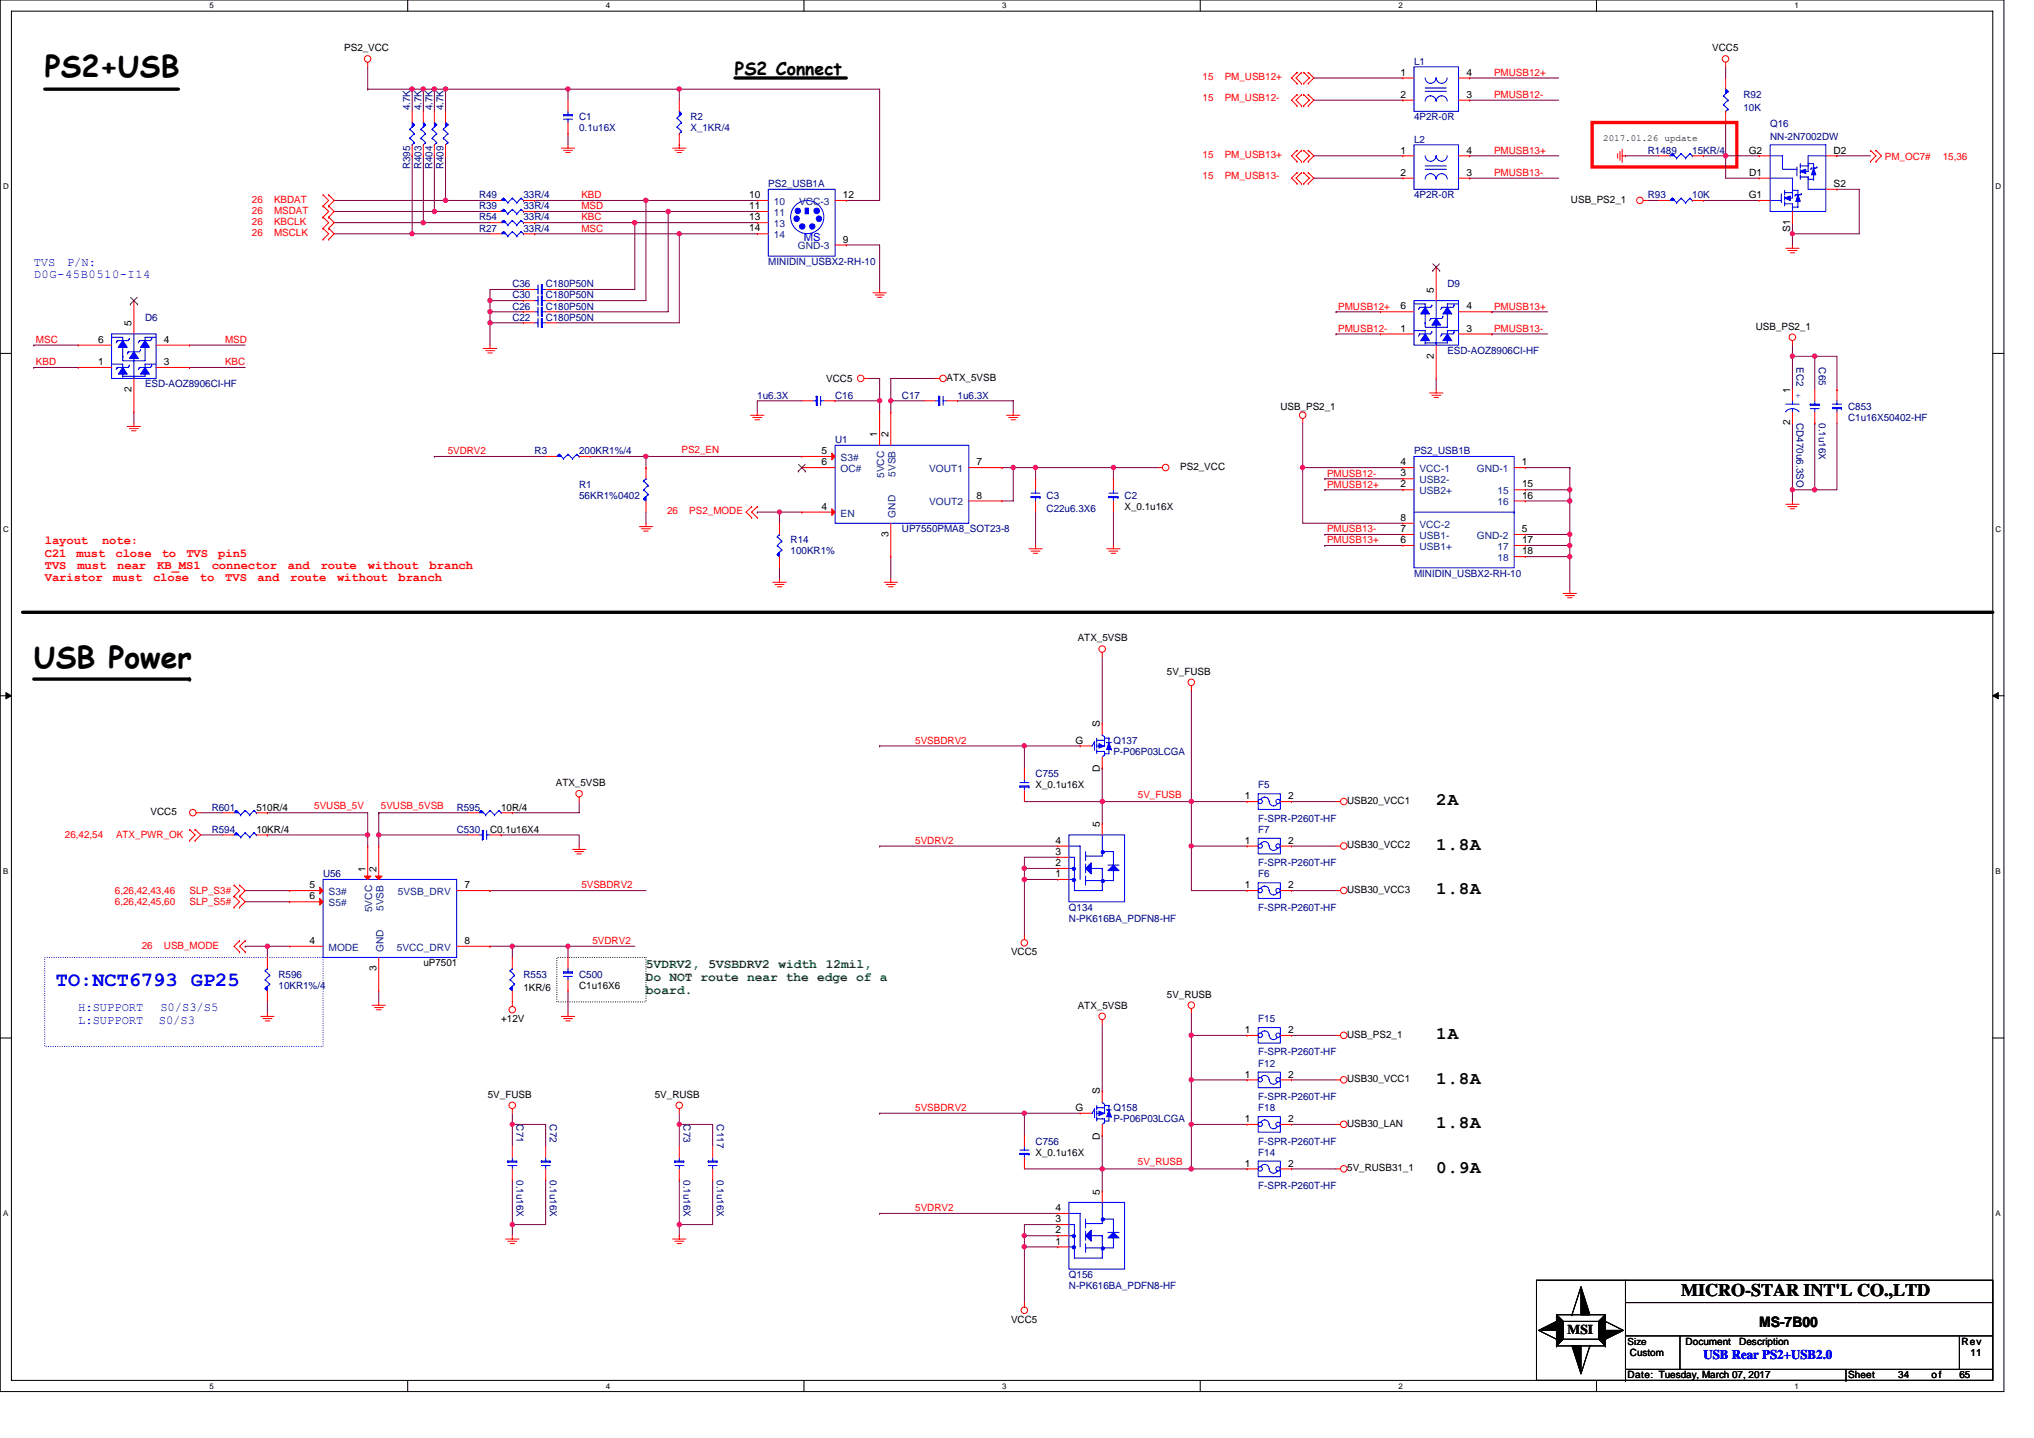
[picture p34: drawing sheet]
<svg xmlns="http://www.w3.org/2000/svg" width="297mm" height="210mm" viewBox="0 0 297 210" stroke-linecap="round" stroke-linejoin="round" font-family="sans-serif">
<defs><g id="words">
<text font-size="4.4" x="4.9" y="97.5">USB Power</text>
<text font-size="4.3" x="6.5" y="11.3">PS2+USB</text>
<text font-size="3" fill="#00f" x="8.2" y="143.9">TO:NCT6793 GP25</text>
<g font-size="2.6">
<text x="107.3" y="11">PS2 Connect</text>
<text x="209.7" y="117.6">2A</text>
<text x="209.7" y="124.1">1.8A</text>
<text x="209.7" y="130.6">1.8A</text>
<text x="209.7" y="151.7">1A</text>
<text x="209.7" y="158.2">1.8A</text>
<text x="209.7" y="164.7">1.8A</text>
<text x="209.7" y="171.2">0.9A</text>
<text x="245.5" y="189.3">MICRO-STAR INT'L CO.,LTD</text>
</g>
<text font-size="2.1" x="256.9" y="193.8">MS-7B00</text>
<text font-size="2" x="228.9" y="194.8">MSI</text>
<g font-size="1.9" fill="#008000">
<text x="94.3" y="141.4">5VDRV2, 5VSBDRV2 width 12mil,</text>
<text x="94.3" y="143.3">Do NOT route near the edge of a</text>
<text x="94.3" y="145.2">board.</text>
</g>
<text font-size="1.9" fill="#00f" x="248.8" y="198.5">USB Rear PS2+USB2.0</text>
<g font-size="1.8" fill="#00f">
<text x="4.9" y="38.8">TVS</text>
<text x="4.9" y="40.6">D0G-45B0510-I14</text>
<text x="9.8" y="38.8">P/N:</text>
<text x="11.4" y="147.7">H:SUPPORT</text>
<text x="11.4" y="149.5">L:SUPPORT</text>
<text x="23.2" y="149.5">S0/S3</text>
<text x="23.4" y="147.7">S0/S3/S5</text>
</g>
<g font-size="1.8" fill="#f00">
<text x="6.5" y="79.5">layout</text>
<text x="6.5" y="81.3">C21</text>
<text x="6.5" y="83.1">TVS</text>
<text x="11.2" y="81.3">must</text>
<text x="11.3" y="83.1">must</text>
<text x="14.9" y="79.5">note:</text>
<text x="16.9" y="81.3">close</text>
<text x="17.1" y="83.1">near</text>
<text x="23" y="83.1">KB_MS1</text>
<text x="23.6" y="81.3">to</text>
<text x="27.2" y="81.3">TVS</text>
<text x="30.9" y="83.1">connector</text>
<text x="31.9" y="81.3">pin5</text>
<text x="42" y="83.1">and</text>
<text x="46.8" y="83.1">route</text>
<text x="53.7" y="83.1">without</text>
<text x="62.7" y="83.1">branch</text>
<text x="6.5" y="84.8">Varistor</text>
<text x="16.5" y="84.8">must</text>
<text x="22.3" y="84.8">close</text>
<text x="29.2" y="84.8">to</text>
<text x="32.9" y="84.8">TVS</text>
<text x="37.6" y="84.8">and</text>
<text x="42.4" y="84.8">route</text>
<text x="49.2" y="84.8">without</text>
<text x="58.2" y="84.8">branch</text>
</g>
<text font-size="1.6" fill="#00f" x="117.4" y="35.1">MS</text>
<g font-size="1.5">
<text x="50.3" y="7.5">PS2_VCC</text>
<text x="204.5" y="11">1</text>
<text x="214.1" y="11">4</text>
<text x="250.1" y="7.5">VCC5</text>
<text x="204.5" y="14.3">2</text>
<text x="214.1" y="14.3">3</text>
<text x="204.5" y="22.4">1</text>
<text x="214.1" y="22.4">4</text>
<text x="255.4" y="22.4">G2</text>
<text x="267.8" y="22.4">D2</text>
<text x="109.4" y="28.9">10</text>
<text x="123.1" y="28.9">12</text>
<text x="204.5" y="25.7">2</text>
<text x="214.1" y="25.7">3</text>
<text x="229.4" y="29.6">USB_PS2_1</text>
<text x="255.4" y="28.9">G1</text>
<text x="255.5" y="25.7">D1</text>
<text x="267.8" y="27.3">S2</text>
<text x="109.4" y="30.5">11</text>
<text x="109.4" y="32.2">13</text>
<text x="109.4" y="33.8">14</text>
<text x="123.1" y="35.4">9</text>
<text x="261.4" y="33.8" transform="rotate(-90 261.4 33.8)">S1</text>
<text x="19.2" y="47.6" transform="rotate(-90 19.2 47.6)">5</text>
<text x="204.5" y="45.2">6</text>
<text x="209.4" y="42.8" transform="rotate(-90 209.4 42.8)">5</text>
<text x="214.1" y="45.2">4</text>
<text x="14.3" y="50.1">6</text>
<text x="14.3" y="53.3">1</text>
<text x="23.9" y="53.3">3</text>
<text x="23.9" y="50.1">4</text>
<text x="204.5" y="48.4">1</text>
<text x="209.4" y="52.4" transform="rotate(-90 209.4 52.4)">2</text>
<text x="214.1" y="48.4">3</text>
<text x="256.4" y="48.1">USB_PS2_1</text>
<text x="19.2" y="57.2" transform="rotate(-90 19.2 57.2)">2</text>
<text x="120.7" y="55.8">VCC5</text>
<text x="138.2" y="55.6">ATX_5VSB</text>
<text x="187" y="59.8">USB_PS2_1</text>
<text x="261.4" y="57.4" transform="rotate(-90 261.4 57.4)">1</text>
<text x="128.1" y="63.9" transform="rotate(-90 128.1 63.9)">1</text>
<text x="129.7" y="63.9" transform="rotate(-90 129.7 63.9)">2</text>
<text x="261.4" y="62.1" transform="rotate(-90 261.4 62.1)">2</text>
<text x="120" y="67.9">6</text>
<text x="120" y="66.3">5</text>
<text x="142.6" y="67.9">7</text>
<text x="172.4" y="68.6">PS2_VCC</text>
<text x="204.5" y="67.9">4</text>
<text x="204.5" y="69.6">3</text>
<text x="204.5" y="71.2">2</text>
<text x="222.3" y="67.9">1</text>
<text x="222.3" y="71.2">15</text>
<text x="120" y="74.4">4</text>
<text x="142.6" y="72.8">8</text>
<text x="164.2" y="74.5">X_0.1u16X</text>
<text x="204.5" y="77.7">7</text>
<text x="204.5" y="76.1">8</text>
<text x="222.3" y="77.7">5</text>
<text x="222.3" y="72.8">16</text>
<text x="129.7" y="78.4" transform="rotate(-90 129.7 78.4)">3</text>
<text x="204.5" y="79.3">6</text>
<text x="222.3" y="79.3">17</text>
<text x="222.3" y="80.9">18</text>
<text x="157.4" y="93.6">ATX_5VSB</text>
<text x="170.4" y="98.5">5V_FUSB</text>
<text x="160.6" y="106.2" transform="rotate(-90 160.6 106.2)">S</text>
<text x="157.1" y="108.6">G</text>
<text x="160.6" y="112.8" transform="rotate(-90 160.6 112.8)">D</text>
<text x="22" y="119">VCC5</text>
<text x="37.4" y="118.4">510R/4</text>
<text x="73.2" y="118.4">10R/4</text>
<text x="81.2" y="114.8">ATX_5VSB</text>
<text x="151.2" y="115.1">X_0.1u16X</text>
<text x="181.8" y="116.7">1</text>
<text x="188.1" y="116.7">2</text>
<text x="196.7" y="117.4">USB20_VCC1</text>
<text x="37.4" y="121.6">10KR/4</text>
<text x="71.6" y="121.6">C0.1u16X4</text>
<text x="154.1" y="124.8">3</text>
<text x="154.1" y="123.2">4</text>
<text x="160.6" y="120.8" transform="rotate(-90 160.6 120.8)">5</text>
<text x="181.8" y="123.2">1</text>
<text x="188.1" y="123.2">2</text>
<text x="196.7" y="123.9">USB30_VCC2</text>
<text x="45.2" y="131.3">6</text>
<text x="45.2" y="129.7">5</text>
<text x="53.4" y="127.3" transform="rotate(-90 53.4 127.3)">1</text>
<text x="55" y="127.3" transform="rotate(-90 55 127.3)">2</text>
<text x="67.8" y="129.7">7</text>
<text x="154.1" y="126.5">2</text>
<text x="154.1" y="128.1">1</text>
<text x="181.8" y="129.7">1</text>
<text x="188.1" y="129.7">2</text>
<text x="196.7" y="130.4">USB30_VCC3</text>
<text x="45.2" y="137.8">4</text>
<text x="67.8" y="137.8">8</text>
<text x="55" y="141.8" transform="rotate(-90 55 141.8)">3</text>
<text x="61.8" y="141.1">uP7501</text>
<text x="147.7" y="139.5">VCC5</text>
<text x="73.2" y="149.2">+12V</text>
<text x="76.5" y="144.7">1KR/6</text>
<text x="84.6" y="144.4">C1u16X6</text>
<text x="157.4" y="147.3">ATX_5VSB</text>
<text x="170.4" y="145.7">5V_RUSB</text>
<text x="181.8" y="150.9">1</text>
<text x="188.1" y="150.9">2</text>
<text x="196.7" y="151.5">USB_PS2_1</text>
<text x="71.2" y="160.3">5V_FUSB</text>
<text x="95.6" y="160.3">5V_RUSB</text>
<text x="160.6" y="159.8" transform="rotate(-90 160.6 159.8)">S</text>
<text x="181.8" y="157.4">1</text>
<text x="188.1" y="157.4">2</text>
<text x="196.7" y="158">USB30_VCC1</text>
<text x="157.1" y="162.2">G</text>
<text x="160.6" y="166.4" transform="rotate(-90 160.6 166.4)">D</text>
<text x="181.8" y="163.9">1</text>
<text x="188.1" y="163.9">2</text>
<text x="196.7" y="164.5">USB30_LAN</text>
<text x="151.2" y="168.8">X_0.1u16X</text>
<text x="181.8" y="170.3">1</text>
<text x="188.1" y="170.3">2</text>
<text x="196.7" y="171">5V_RUSB31_1</text>
<text x="154.1" y="178.5">3</text>
<text x="154.1" y="176.8">4</text>
<text x="160.6" y="174.4" transform="rotate(-90 160.6 174.4)">5</text>
<text x="154.1" y="180.1">2</text>
<text x="154.1" y="181.7">1</text>
<text x="147.7" y="193.1">VCC5</text>
<text x="246.2" y="196.4">Document</text>
<text x="254" y="196.4">Description</text>
<text x="286.5" y="196.4">Rev</text>
<text x="237.7" y="201.3">Date: Tuesday, March 07, 2017</text>
<text x="238" y="198">Custom</text>
<text x="269.9" y="201.3">Sheet</text>
<text x="277.2" y="201.3">34</text>
<text x="282.1" y="201.3">of</text>
<text x="286.1" y="201.3">65</text>
<text x="287.8" y="198">11</text>
</g>
<g font-size="1.5" fill="#f00">
<text x="175.6" y="11.7">15</text>
<text x="178.9" y="11.7">PM_USB12+</text>
<text x="218.2" y="11.1">PMUSB12+</text>
<text x="175.6" y="14.8">15</text>
<text x="178.9" y="14.8">PM_USB12-</text>
<text x="218.2" y="14.3">PMUSB12-</text>
<text x="175.6" y="23.1">15</text>
<text x="178.9" y="23.1">PM_USB13+</text>
<text x="218.2" y="22.4">PMUSB13+</text>
<text x="275.2" y="23.4">PM_OC7#</text>
<text x="283.7" y="23.4">15,36</text>
<text x="36.8" y="29.6">26</text>
<text x="40" y="29.6">KBDAT</text>
<text x="84.9" y="29">KBD</text>
<text x="175.6" y="26.2">15</text>
<text x="178.9" y="26.2">PM_USB13-</text>
<text x="218.2" y="25.7">PMUSB13-</text>
<text x="36.8" y="31.2">26</text>
<text x="36.8" y="34.5">26</text>
<text x="36.8" y="32.9">26</text>
<text x="40" y="31.2">MSDAT</text>
<text x="40" y="34.5">MSCLK</text>
<text x="40" y="32.9">KBCLK</text>
<text x="84.9" y="30.6">MSD</text>
<text x="84.9" y="32.2">KBC</text>
<text x="84.9" y="33.8">MSC</text>
<text x="195.4" y="45.2">PMUSB12+</text>
<text x="218.2" y="45.2">PMUSB13+</text>
<text x="5.2" y="50.1">MSC</text>
<text x="5.2" y="53.3">KBD</text>
<text x="32.9" y="50.1">MSD</text>
<text x="32.9" y="53.3">KBC</text>
<text x="195.4" y="48.5">PMUSB12-</text>
<text x="218.2" y="48.5">PMUSB13-</text>
<text x="65.4" y="66.3">5VDRV2</text>
<text x="99.5" y="66.1">PS2_EN</text>
<text x="193.8" y="71.2">PMUSB12+</text>
<text x="193.8" y="69.6">PMUSB12-</text>
<text x="97.4" y="75.1">26</text>
<text x="100.7" y="75.1">PS2_MODE</text>
<text x="193.8" y="77.7">PMUSB13-</text>
<text x="193.8" y="79.3">PMUSB13+</text>
<text x="133.7" y="108.6">5VSBDRV2</text>
<text x="45.9" y="118.2">5VUSB_5V</text>
<text x="55.6" y="118.2">5VUSB_5VSB</text>
<text x="166.2" y="116.5">5V_FUSB</text>
<text x="9.5" y="122.4">26,42,54</text>
<text x="17" y="122.4">ATX_PWR_OK</text>
<text x="133.7" y="123.2">5VDRV2</text>
<text x="16.8" y="130.6">6,26,42,43,46</text>
<text x="27.7" y="130.6">SLP_S3#</text>
<text x="84.9" y="129.7">5VSBDRV2</text>
<text x="16.8" y="132.2">6,26,42,45,60</text>
<text x="27.7" y="132.2">SLP_S5#</text>
<text x="86.5" y="137.9">5VDRV2</text>
<text x="20.7" y="138.5">26</text>
<text x="23.9" y="138.5">USB_MODE</text>
<text x="133.7" y="162.2">5VSBDRV2</text>
<text x="166.2" y="170.2">5V_RUSB</text>
<text x="133.7" y="176.9">5VDRV2</text>
</g>
<g font-size="1.5" fill="#000080">
<text x="206.5" y="9.4">L1</text>
<text x="59.9" y="16.1" transform="rotate(-90 59.9 16.1)">4.7K</text>
<text x="61.5" y="16.1" transform="rotate(-90 61.5 16.1)">4.7K</text>
<text x="63.2" y="16.1" transform="rotate(-90 63.2 16.1)">4.7K</text>
<text x="64.8" y="16.1" transform="rotate(-90 64.8 16.1)">4.7K</text>
<text x="84.6" y="17.6">C1</text>
<text x="100.8" y="17.6">R2</text>
<text x="206.5" y="17.6">4P2R-0R</text>
<text x="254.6" y="14.3">R92</text>
<text x="254.6" y="16.3">10K</text>
<text x="84.6" y="19.2">0.1u16X</text>
<text x="100.8" y="19.2">X_1KR/4</text>
<text x="206.5" y="20.8">L2</text>
<text x="240.6" y="22.5">R1489</text>
<text x="247.1" y="22.5">15KR/4</text>
<text x="258.5" y="18.5">Q16</text>
<text x="258.5" y="20.5">NN-2N7002DW</text>
<text x="59.9" y="24.7" transform="rotate(-90 59.9 24.7)">R395</text>
<text x="61.5" y="24.7" transform="rotate(-90 61.5 24.7)">R403</text>
<text x="63.2" y="24.7" transform="rotate(-90 63.2 24.7)">R404</text>
<text x="64.8" y="24.7" transform="rotate(-90 64.8 24.7)">R409</text>
<text x="70" y="29">R49</text>
<text x="76.5" y="29">33R/4</text>
<text x="112.2" y="27.3">PS2_USB1A</text>
<text x="206.5" y="29">4P2R-0R</text>
<text x="240.6" y="29">R93</text>
<text x="247.1" y="29">10K</text>
<text x="70" y="32.2">R54</text>
<text x="70" y="30.6">R39</text>
<text x="70" y="33.8">R27</text>
<text x="76.5" y="32.2">33R/4</text>
<text x="76.5" y="30.6">33R/4</text>
<text x="76.5" y="33.8">33R/4</text>
<text x="74.8" y="42">C36</text>
<text x="79.7" y="42">C180P50N</text>
<text x="112.2" y="38.7">MINIDIN_USBX2-RH-10</text>
<text x="211.4" y="42">D9</text>
<text x="21.2" y="46.8">D6</text>
<text x="74.8" y="45.2">C26</text>
<text x="74.8" y="43.6">C30</text>
<text x="74.8" y="46.8">C22</text>
<text x="79.7" y="45.2">C180P50N</text>
<text x="79.7" y="43.6">C180P50N</text>
<text x="79.7" y="46.8">C180P50N</text>
<text x="211.4" y="51.7">ESD-AOZ8906CI-HF</text>
<text x="262.4" y="53.7" transform="rotate(90 262.4 53.7)">EC2 +</text>
<text x="265.6" y="53.7" transform="rotate(90 265.6 53.7)">C65</text>
<text x="21.2" y="56.6">ESD-AOZ8906CI-HF</text>
<text x="110.6" y="58.2">1u6.3X</text>
<text x="122" y="58.2">C16</text>
<text x="131.7" y="58.2">C17</text>
<text x="139.8" y="58.2">1u6.3X</text>
<text x="269.9" y="59.8">C853</text>
<text x="122" y="64.7">U1</text>
<text x="262.4" y="61.8" transform="rotate(90 262.4 61.8)">CD470u6.3SO</text>
<text x="265.6" y="61.8" transform="rotate(90 265.6 61.8)">0.1u16X</text>
<text x="269.9" y="61.5">C1u16X50402-HF</text>
<text x="78.1" y="66.3">R3</text>
<text x="84.6" y="66.3">200KR1%/4</text>
<text x="84.6" y="71.2">R1</text>
<text x="206.5" y="66.3">PS2_USB1B</text>
<text x="84.6" y="72.8">56KR1%0402</text>
<text x="131.7" y="77.7">UP7550PMA8_SOT23-8</text>
<text x="152.8" y="72.8">C3</text>
<text x="152.8" y="74.8">C22u6.3X6</text>
<text x="164.2" y="72.8">C2</text>
<text x="115.5" y="79.4">R14</text>
<text x="115.5" y="81">100KR1%</text>
<text x="206.5" y="84.2">MINIDIN_USBX2-RH-10</text>
<text x="151.2" y="113.5">C755</text>
<text x="162.6" y="108.6">Q137</text>
<text x="162.6" y="110.2">P-P06P03LCGA</text>
<text x="30.9" y="118.4">R601</text>
<text x="66.7" y="118.4">R595</text>
<text x="183.7" y="115.1">F5</text>
<text x="183.7" y="120">F-SPR-P260T-HF</text>
<text x="30.9" y="121.6">R594</text>
<text x="66.7" y="121.6">C530</text>
<text x="183.7" y="121.6">F7</text>
<text x="47.2" y="128.1">U56</text>
<text x="183.7" y="126.5">F-SPR-P260T-HF</text>
<text x="183.7" y="128.1">F6</text>
<text x="156.1" y="133">Q134</text>
<text x="156.1" y="134.6">N-PK616BA_PDFN8-HF</text>
<text x="183.7" y="133">F-SPR-P260T-HF</text>
<text x="40.7" y="142.7">R596</text>
<text x="76.5" y="142.7">R553</text>
<text x="84.6" y="142.7">C500</text>
<text x="40.7" y="144.4">10KR1%/4</text>
<text x="183.7" y="149.2">F15</text>
<text x="183.7" y="154.1">F-SPR-P260T-HF</text>
<text x="183.7" y="155.7">F12</text>
<text x="183.7" y="160.6">F-SPR-P260T-HF</text>
<text x="75.4" y="164.2" transform="rotate(90 75.4 164.2)">C71</text>
<text x="80.3" y="164.2" transform="rotate(90 80.3 164.2)">C72</text>
<text x="99.8" y="164.2" transform="rotate(90 99.8 164.2)">C73</text>
<text x="104.7" y="164.2" transform="rotate(90 104.7 164.2)">C117</text>
<text x="151.2" y="167.1">C756</text>
<text x="162.6" y="162.2">Q158</text>
<text x="162.6" y="163.9">P-P06P03LCGA</text>
<text x="183.7" y="162.2">F18</text>
<text x="183.7" y="167.1">F-SPR-P260T-HF</text>
<text x="75.4" y="172.3" transform="rotate(90 75.4 172.3)">0.1u16X</text>
<text x="80.3" y="172.3" transform="rotate(90 80.3 172.3)">0.1u16X</text>
<text x="99.8" y="172.3" transform="rotate(90 99.8 172.3)">0.1u16X</text>
<text x="104.7" y="172.3" transform="rotate(90 104.7 172.3)">0.1u16X</text>
<text x="183.7" y="168.8">F14</text>
<text x="183.7" y="173.6">F-SPR-P260T-HF</text>
<text x="156.1" y="186.6">Q156</text>
<text x="156.1" y="188.3">N-PK616BA_PDFN8-HF</text>
</g>
<g font-size="1.5" fill="#004080">
<text x="113" y="29.9">10</text>
<text x="116.7" y="29.9">VCC-3</text>
<text x="113" y="31.5">11</text>
<text x="113" y="33.2">13</text>
<text x="113" y="34.8">14</text>
<text x="116.5" y="36.4">GND-3</text>
<text x="122.8" y="68.9">OC#</text>
<text x="122.8" y="67.3">S3#</text>
<text x="129.1" y="69.8" transform="rotate(-90 129.1 69.8)">5VCC</text>
<text x="130.8" y="69.6" transform="rotate(-90 130.8 69.6)">5VSB</text>
<text x="135.7" y="68.9">VOUT1</text>
<text x="207.3" y="68.9">VCC-1</text>
<text x="207.3" y="70.6">USB2-</text>
<text x="215.7" y="68.9">GND-1</text>
<text x="122.8" y="75.4">EN</text>
<text x="130.8" y="75.6" transform="rotate(-90 130.8 75.6)">GND</text>
<text x="135.7" y="73.8">VOUT2</text>
<text x="207.3" y="72.2">USB2+</text>
<text x="207.3" y="77.1">VCC-2</text>
<text x="218.7" y="72.2">15</text>
<text x="218.7" y="73.8">16</text>
<text x="207.3" y="78.7">USB1-</text>
<text x="207.3" y="80.3">USB1+</text>
<text x="215.7" y="78.7">GND-2</text>
<text x="218.7" y="80.3">17</text>
<text x="218.7" y="81.9">18</text>
<text x="48" y="130.7">S3#</text>
<text x="58.1" y="130.7">5VSB_DRV</text>
<text x="48" y="132.3">S5#</text>
<text x="54.4" y="133.2" transform="rotate(-90 54.4 133.2)">5VCC</text>
<text x="56" y="133" transform="rotate(-90 56 133)">5VSB</text>
<text x="48" y="138.8">MODE</text>
<text x="56" y="139" transform="rotate(-90 56 139)">GND</text>
<text x="57.9" y="138.8">5VCC_DRV</text>
</g>
<g font-size="1.4">
<text x="234.1" y="20.6">2017.01.26 update</text>
<text x="237.7" y="196.3">Size</text>
</g>
<g font-size="1.2">
<text x="30.6" y="1.2">5</text>
<text x="88.5" y="1.2">4</text>
<text x="146.3" y="1.2">3</text>
<text x="204.2" y="1.2">2</text>
<text x="262.1" y="1.2">1</text>
<text x=".5" y="27.6">D</text>
<text x="291.4" y="27.6">D</text>
<text x=".5" y="77.6">C</text>
<text x="291.4" y="77.6">C</text>
<text x=".5" y="127.6">B</text>
<text x="291.4" y="127.6">B</text>
<text x=".5" y="177.6">A</text>
<text x="291.4" y="177.6">A</text>
<text x="30.6" y="202.8">5</text>
<text x="88.5" y="202.8">4</text>
<text x="146.3" y="202.8">3</text>
<text x="204.2" y="202.8">2</text>
<text x="262.1" y="202.8">1</text>
</g>
</g></defs>
<path d="M0 0h292.6v203.2h-292.6zM1.7 1.6h289.3v200h-289.3z" fill="none" stroke="#000" stroke-width=".15"/>
<g fill="#fff">
<path d="M30.6 .2h.6v1.3h-.6z"/>
<path d="M30.6 201.8h.6v1.3h-.6z"/>
</g>
<path d="M59.5 0v1.6M59.5 201.6v1.6" fill="none" stroke="#000" stroke-width=".15"/>
<g fill="#fff">
<path d="M88.5 .2h.6v1.3h-.6z"/>
<path d="M88.5 201.8h.6v1.3h-.6z"/>
</g>
<path d="M117.4 0v1.6M117.4 201.6v1.6" fill="none" stroke="#000" stroke-width=".15"/>
<g fill="#fff">
<path d="M146.3 .2h.7v1.3h-.7z"/>
<path d="M146.3 201.8h.7v1.3h-.7z"/>
</g>
<path d="M175.3 0v1.6M175.3 201.6v1.6" fill="none" stroke="#000" stroke-width=".15"/>
<g fill="#fff">
<path d="M204.2 .2h.6v1.3h-.6z"/>
<path d="M204.2 201.8h.6v1.3h-.6z"/>
</g>
<path d="M233.1 0v1.6M233.1 201.6v1.6" fill="none" stroke="#000" stroke-width=".15"/>
<g fill="#fff">
<path d="M262.1 .2h.6v1.3h-.6z"/>
<path d="M262.1 201.8h.6v1.3h-.6z"/>
<path d="M.5 26.6h.8v1.3h-.8z"/>
<path d="M291.4 26.6h.9v1.3h-.9z"/>
<path d="M.5 76.6h.8v1.3h-.8z"/>
<path d="M291.4 76.6h.9v1.3h-.9z"/>
</g>
<path d="M0 51.6h1.7M291 51.6h1.6" fill="none" stroke="#000" stroke-width=".15"/>
<g fill="#fff">
<path d="M.5 126.6h.7v1.3h-.7z"/>
<path d="M291.4 126.6h.8v1.3h-.8z"/>
</g>
<path d="M0 101.6h1.7M291 101.6h1.6" fill="none" stroke="#000" stroke-width=".15"/>
<path d="M.9 101.1l.8 .5-.8 .4zM291 101.6l.8-.5v.9z" fill="#000" stroke="#000" stroke-width=".15"/>
<g fill="#fff">
<path d="M.5 176.6h.7v1.2h-.7z"/>
<path d="M291.4 176.6h.8v1.2h-.8z"/>
</g>
<g fill="none" stroke="#000" stroke-width=".15">
<path d="M0 151.6h1.7M291 151.6h1.6M224.4 186.9h66.6v14.7h-66.6zM224.7 194.3l2.6 1.3M227.3 192h7.2v4.5h-7.2zM227.3 195.6h.1M227.3 196.5h.1M227.3 192l1 1M228.3 195.6l-1 .9M228.3 193h.1M228.3 193h5.2v2.6h-5.2zM229.6 192h.1"/>
<path d="M230.9 187.9l-1.3 4.1M232.2 196.5h.1M232.2 196.5l-1.3 4.1M233.5 195.6l1 .9M234.5 192h.1M234.5 193h.1M234.5 192l-1 1M234.5 193l2.6 1.3M234.5 196.5h.1M237.4 190.2h53.6M237.4 195.1h53.6M237.4 186.9v14.7"/>
<path d="M237.4 200h53.6M245.3 195.1v4.9M269.6 200v1.6M286.1 195.1v4.9M237.4 201.6h.1M269.6 201.6h.1"/>
</g>
<path d="M6.5 13h19.6M107.3 11.4h16.3M3.3 89.4h287.7M4.9 99.2h22.8M27.7 99.2h.1" fill="none" stroke="#000" stroke-width=".49"/>
<path d="M6.5 139.8h40.7v13h-40.7z" fill="none" stroke="#00f" stroke-width=".15" stroke-dasharray="0 .3"/>
<path d="M81.3 139.8h13v6.5h-13z" fill="none" stroke="#000" stroke-width=".15" stroke-dasharray="0 .3"/>
<path d="M232.5 17.9h21.1v6.5h-21.1z" fill="none" stroke="#f00" stroke-width=".49"/>
<g fill="none" stroke="#800040" stroke-width=".15">
<path d="M53.7 13h.1M53.7 13h6.5M53.7 9.8v3.2M60.2 13h1.6M60.2 13v3.3M61.8 13h1.6M61.8 13h.1M61.8 13v3.3M63.4 13h.1M63.4 13v3.3M63.4 13h1.7v3.3M65.1 13h.1"/>
<path d="M65.1 13h17.8M82.9 13v1.6M82.9 13h16.3M82.9 19.5v1.6M99.2 13v1.6M99.2 13h29.3v16.3h-4.9M99.2 13h.1M191.9 11.4h13M191.9 14.6h13M214.6 14.6h.1M214.6 14.6h13M214.6 11.4h.1"/>
<path d="M214.6 11.4h13M252 9.8v1.6M252 17.9v4.9M48.8 29.3h16.3M48.8 34.1h11.4M48.8 30.9h14.6M48.8 32.5h13M60.2 34.1h11.4M60.2 22.8h.1M60.2 22.8v11.3M61.8 32.5h9.8M61.8 32.5h.1"/>
<path d="M61.8 22.8v9.7M63.4 30.9h8.2M63.4 30.9h.1M63.4 22.8v8.1M65.1 29.3h6.5M65.1 29.3h.1M65.1 22.8v6.5M78.1 30.9h.1M78.1 30.9h19.5M78.1 32.5h14.6v9.8h-11.4M78.1 32.5h.1M78.1 34.1h.1"/>
<path d="M78.1 34.1h21.1M78.1 29.3h.1M78.1 29.3h16.2M92.7 32.5h.1M92.7 32.5h17.9M94.3 29.3h16.3M94.3 29.3v14.6h-13M94.3 29.3h.1M97.6 30.9v14.6h-16.3M97.6 30.9h.1M97.6 30.9h13M99.2 34.1h11.4"/>
<path d="M99.2 34.1h.1M99.2 34.1v13h-17.9M123.6 35.8h4.9v6.5M191.9 22.8h13M191.9 26h13M214.6 26h.1M214.6 26h13M214.6 22.8h.1M214.6 22.8h13M237.4 22.8h.1M237.4 22.8h4.8M240.6 29.3h1.6"/>
<path d="M248.8 22.8h3.2M248.8 29.3h8.1M252 22.8h4.9M252 22.8h.1M252 22.8v3.2h4.9M261.8 34.1v1.7M261.8 32.5h.1M261.8 32.5v1.6M268.3 27.6h3.2v6.5h-9.7M268.3 22.8h4.9M4.9 50.4h.1M4.9 53.7h.1"/>
<path d="M4.9 50.4h6.5M4.9 53.7h6.5M27.7 50.4h.1M27.7 53.7h.1M27.7 50.4h8.1M27.7 53.7h8.1M71.6 47.1v3.3M71.6 43.9h.1M71.6 45.5h.1M71.6 43.9v1.6M71.6 47.1h.1M71.6 45.5v1.6"/>
<path d="M71.6 43.9h4.9M71.6 45.5h4.9M71.6 47.1h4.9M76.5 42.3h-4.9v1.6M117.1 58.5h-6.5v1.7M122 58.5h6.5M126.8 55.3h1.7M128.5 55.3h.1M128.5 58.5v1.7M128.5 55.3v3.2M130.1 58.5h4.9M130.1 58.5h.1"/>
<path d="M130.1 58.5v1.7M136.6 55.3h-6.5v3.2M139.8 58.5h8.2v1.7M195.1 45.5h.1M195.1 48.8h.1M195.1 45.5h6.5M195.1 48.8h6.5M209.7 55.3v1.6M217.9 48.8h.1M217.9 48.8h8.1M217.9 45.5h.1M217.9 45.5h8.1"/>
<path d="M261.8 52h.1M261.8 52v4.9M261.8 52h3.2M261.8 50.4v1.6M265 52h3.3v4.9M265 52h.1M265 52v4.9M19.6 60.2v1.6M63.4 66.7h.1M63.4 66.7h16.3M86.2 66.7h8.1M94.3 74.8v1.6"/>
<path d="M94.3 66.7h.1M94.3 66.7v1.6M94.3 66.7h22.8M110.6 74.8h3.2v1.6M110.6 74.8h.1M113.8 74.8h3.3M146.3 68.3h.1M146.3 68.3h1.7M148 68.3v4.9h-1.7M148 68.3h3.2M151.2 68.3v1.6M151.2 68.3h.1"/>
<path d="M151.2 74.8v4.9M162.6 74.8v4.9M162.6 68.3v1.6M162.6 68.3h.1M169.1 68.3h-17.9M190.2 68.3h.1M190.2 68.3h14.7M190.2 61.8v6.5M190.2 68.3v8.1h14.7M193.5 71.5h.1M193.5 69.9h.1M193.5 78h.1"/>
<path d="M193.5 79.7h.1M193.5 71.5h11.4M193.5 69.9h11.4M193.5 78h11.4M193.5 79.7h11.4M222.8 78h6.5M222.8 68.3h6.5M222.8 71.5h6.5M222.8 73.2h6.5M222.8 79.7h6.5v1.6M229.3 68.3h.1M229.3 68.3v3.2"/>
<path d="M229.3 78v1.7M229.3 71.5v1.7M229.3 73.2h.1M229.3 73.2v4.8M261.8 61.8v9.7h3.2M261.8 61.8h.1M261.8 71.5v1.7M265 61.8h.1M265 61.8v9.7M268.3 61.8v9.7h-3.3M113.8 82.9v1.6M130.1 81.3v3.2"/>
<path d="M161 95.9v9.8M222.8 81.3h6.5M229.3 81.3h.1M229.3 81.3v4.9M29.3 118.7h3.3M39 118.7h.1M39 118.7h14.7v3.2M55.3 118.7v3.2M55.3 118.7h.1M55.3 118.7h13M84.6 117.1v1.6h-9.8M128.5 108.9h.1"/>
<path d="M128.5 108.9h21.1M149.6 108.9h8.1M149.6 108.9v3.3M149.6 117.1h11.4M161 112.2h.1M161 112.2v4.9M161 117.1h13v6.4h8.1M161 117.1h.1M161 117.1v3.2M174 100.8v16.3h8.1M174 100.8h.1M188.6 117.1h6.5"/>
<path d="M29.3 121.9h3.3M35.8 131.7h6.5M35.8 138.2h3.2v1.6M35.8 138.2h.1M35.8 130h6.5M39 121.9h.1M39 138.2h3.3M39 121.9h14.7M53.7 121.9v1.6M55.3 121.9v1.6M55.3 121.9h.1M55.3 121.9h13"/>
<path d="M71.6 138.2h.1M71.6 138.2h3.2M71.6 130h.1M71.6 130h22.7M73.2 121.9h11.4v1.6M74.8 138.2h8.1M74.8 138.2v1.6M82.9 138.2h.1M82.9 138.2h9.8M82.9 138.2v1.6M128.5 123.5h.1M128.5 123.5h26"/>
<path d="M149.6 126.8h4.9M149.6 128.4h4.9M149.6 128.4h.1M149.6 126.8h.1M149.6 126.8v9.7M154.5 125.2h-4.9v1.6M174 123.5v6.5h8.1M174 123.5h.1M188.6 130h6.5M188.6 123.5h6.5M39 146.3v1.6M55.3 144.7v1.6"/>
<path d="M82.9 144.7v3.2M161 149.6v9.7M174 147.9v3.3h8.1M174 151.2v6.5h8.1M174 151.2h.1M174 157.7v6.5h8.1M188.6 151.2h6.5M188.6 157.7h6.5M74.8 164.2h.1M74.8 178.8h.1M74.8 172.3v6.5M74.8 162.6v1.6"/>
<path d="M74.8 164.2v3.2M74.8 178.8v1.6M74.8 164.2h4.9v3.2M79.7 172.3v6.5h-4.9M99.2 164.2h4.9v3.2M99.2 164.2h.1M99.2 164.2v3.2M99.2 172.3v6.5M99.2 162.6v1.6M99.2 178.8v1.6M104.1 172.3v6.5h-4.9M128.5 162.6h.1"/>
<path d="M128.5 162.6h21.1M128.5 177.2h.1M128.5 177.2h26M149.6 178.8h4.9M149.6 162.6h8.1M149.6 162.6v3.2M149.6 170.7h11.4M149.6 178.8h.1M149.6 178.8v3.3M161 165.8h.1M161 165.8v4.9M161 170.7h.1"/>
<path d="M161 170.7h13M161 170.7v3.2M174 164.2h.1M174 164.2v6.5M174 170.7h8.1M188.6 170.7h6.5M188.6 164.2h6.5M99.2 180.4h.1M149.6 180.4h4.9M149.6 182.1h4.9M149.6 182.1v8.1M149.6 180.4h.1"/>
</g>
<g fill="#f0f" stroke="#f0f" stroke-width=".15">
<circle cx="149.6" cy="108.9" r=".32"/>
<circle cx="149.6" cy="126.8" r=".32"/>
<circle cx="149.6" cy="128.4" r=".32"/>
<circle cx="161" cy="117" r=".32"/>
<circle cx="174" cy="117" r=".32"/>
<circle cx="65.1" cy="29.2" r=".32"/>
<circle cx="261.7" cy="52" r=".32"/>
<circle cx="265" cy="52" r=".32"/>
<circle cx="265" cy="71.5" r=".32"/>
<circle cx="261.7" cy="71.5" r=".32"/>
<circle cx="74.8" cy="164.2" r=".31"/>
<circle cx="74.8" cy="178.8" r=".32"/>
<circle cx="128.5" cy="58.5" r=".31"/>
<circle cx="71.6" cy="43.9" r=".32"/>
<circle cx="71.6" cy="45.5" r=".32"/>
<circle cx="71.6" cy="47.1" r=".32"/>
<circle cx="99.2" cy="34.1" r=".31"/>
<circle cx="92.7" cy="32.5" r=".32"/>
<circle cx="63.4" cy="13" r=".32"/>
<circle cx="61.8" cy="13" r=".32"/>
<circle cx="99.2" cy="13" r=".32"/>
<circle cx="60.2" cy="13" r=".32"/>
<circle cx="82.9" cy="13" r=".32"/>
<circle cx="65.1" cy="13" r=".32"/>
<circle cx="97.6" cy="30.9" r=".32"/>
<circle cx="94.3" cy="29.2" r=".32"/>
<circle cx="60.2" cy="34.1" r=".31"/>
<circle cx="61.8" cy="32.5" r=".32"/>
<circle cx="94.3" cy="66.6" r=".31"/>
<circle cx="130.1" cy="58.5" r=".31"/>
<circle cx="162.6" cy="68.3" r=".32"/>
<circle cx="151.2" cy="68.3" r=".32"/>
<circle cx="113.8" cy="74.8" r=".31"/>
<circle cx="148" cy="68.3" r=".32"/>
<circle cx="190.2" cy="68.3" r=".32"/>
<circle cx="63.4" cy="30.9" r=".32"/>
<circle cx="252" cy="22.8" r=".32"/>
<circle cx="261.8" cy="34.1" r=".31"/>
<circle cx="229.2" cy="71.5" r=".32"/>
<circle cx="229.2" cy="81.3" r=".32"/>
<circle cx="229.2" cy="78" r=".32"/>
<circle cx="229.2" cy="73.1" r=".32"/>
<circle cx="229.2" cy="79.6" r=".32"/>
<circle cx="174" cy="123.5" r=".31"/>
<circle cx="39" cy="138.2" r=".32"/>
<circle cx="74.8" cy="138.2" r=".32"/>
<circle cx="55.3" cy="121.9" r=".32"/>
<circle cx="53.7" cy="121.9" r=".32"/>
<circle cx="82.9" cy="138.2" r=".32"/>
<circle cx="149.6" cy="162.6" r=".32"/>
<circle cx="149.6" cy="180.4" r=".31"/>
<circle cx="149.6" cy="182.1" r=".32"/>
<circle cx="174" cy="170.7" r=".32"/>
<circle cx="161" cy="170.7" r=".32"/>
<circle cx="174" cy="164.2" r=".31"/>
<circle cx="174" cy="157.7" r=".32"/>
<circle cx="174" cy="151.2" r=".32"/>
<circle cx="99.2" cy="164.2" r=".31"/>
<circle cx="99.2" cy="178.8" r=".32"/>
</g>
<g fill="none" stroke="#f00" stroke-width=".15">
<path d="M53.7 9.1v.7M60.2 16.3v1.6M61.8 16.3v1.6M63.4 16.3v1.6M65.1 16.3v1.6M82.9 14.6v1.7M82.9 19.5h.1M82.9 17.9v1.6M99.2 14.6v1.7M99.2 19.5v1.6M189.4 12.2h.1M189.4 10.6h.1"/>
<path d="M189.4 15.5h.1M189.4 13.8h.1M189.4 10.6l-.8 .8 .8 .8M189.4 13.8l-.8 .8 .8 .9M190.1 10.6h.1M190.1 12.2h.1M190.1 13.8h.1M190.1 15.5h.1M190.1 10.6l-.8 .8 .8 .8M190.1 13.8l-.8 .8 .8 .9M190.4 10.6h.1M190.4 12.2h.1"/>
<path d="M190.4 13.8h.1M190.4 15.5h.1M190.4 10.6l.8 .8-.8 .8M190.4 13.8l.8 .8-.8 .9M191 12.2h.1M191 10.6h.1M191 15.5h.1M191 13.8h.1M191 10.6l.9 .8-.9 .8M191 13.8l.9 .8-.9 .9M204.9 11.4h.1M204.9 14.6h.1"/>
<path d="M204.9 11.4h1.6M204.9 14.6h1.6M213 11.4h1.6M213 14.6h1.6M214.6 11.4h.1M214.6 14.6h.1M252 9.1v.7M252 11.4v1.6M252 17.9h.1M252 16.3v1.6M47.2 30.1h.1M47.2 31.7h.1"/>
<path d="M47.2 28.4h.1M47.2 33.3h.1M47.2 34.9h.1M47.2 30.1l.8 .8-.8 .8M47.2 28.4l.8 .9-.8 .8M47.2 33.3l.8 .8-.8 .8M47.2 31.7l.8 .8-.8 .8M48 31.7h.1M48 30.1h.1M48 28.4h.1M48 34.9h.1M48 33.3h.1"/>
<path d="M48 30.1l.8 .8-.8 .8M48 28.4l.8 .9-.8 .8M48 33.3l.8 .8-.8 .8M48 31.7l.8 .8-.8 .8M60.2 22.8h.1M60.2 21.1v1.7M61.8 22.8h.1M61.8 21.1v1.7M63.4 22.8h.1M63.4 21.1v1.7M65.1 22.8h.1M65.1 21.1v1.7"/>
<path d="M71.6 29.3h1.6M71.6 32.5h1.6M71.6 30.9h1.6M71.6 34.1h1.6M76.5 29.3h1.6M76.5 30.9h1.6M76.5 32.5h1.6M76.5 34.1h1.6M78.1 29.3h.1M78.1 32.5h.1M78.1 30.9h.1M78.1 34.1h.1"/>
<path d="M82 21.6h1.9M82.3 21.9h1.3M82.6 22.3h.7M82.9 21.1v.5M98.2 21.6h2M98.5 21.9h1.4M98.9 22.3h.6M99.2 21.1h.1M99.2 21.1v.5M110.6 29.3h.1M110.6 30.9h.1M110.6 32.5h.1"/>
<path d="M110.6 34.1h.1M110.6 29.3h1.6M110.6 30.9h1.6M110.6 32.5h1.6M110.6 34.1h1.6M122 29.3h1.6M122 35.8h1.6M123.6 35.8h.1M123.6 29.3h.1M189.4 23.6h.1M189.4 21.9h.1M189.4 26.8h.1"/>
<path d="M189.4 25.2h.1M189.4 21.9l-.8 .9 .8 .8M189.4 25.2l-.8 .8 .8 .8M190.1 21.9h.1M190.1 23.6h.1M190.1 25.2h.1M190.1 26.8h.1M190.1 21.9l-.8 .9 .8 .8M190.1 25.2l-.8 .8 .8 .8M190.4 21.9h.1M190.4 23.6h.1M190.4 25.2h.1"/>
<path d="M190.4 26.8h.1M190.4 21.9l.8 .9-.8 .8M190.4 25.2l.8 .8-.8 .8M191 23.6h.1M191 21.9h.1M191 26.8h.1M191 25.2h.1M191 21.9l.9 .9-.9 .8M191 25.2l.9 .8-.9 .8M204.9 22.8h.1M204.9 26h.1M204.9 22.8h1.6"/>
<path d="M204.9 26h1.6M209.7 39h.1M209.7 39v4.9M213 22.8h1.6M213 26h1.6M214.6 22.8h.1M214.6 26h.1M236.2 22.4v.7M236.6 22.1v1.3M236.9 22.8h.5M236.9 21.8v1.9M240 29.3h.6"/>
<path d="M242.2 29.3h1.7M242.2 22.8h1.7M247.1 29.3h1.7M247.1 22.8h1.7M248.8 29.3h.1M248.8 22.8h.1M256.9 22.8h.1M256.9 26h.1M256.9 29.3h.1M256.9 29.3h1.6M256.9 22.8h1.6M256.9 26h1.6"/>
<path d="M260.8 36.3h1.9M261.1 36.6h1.3M261.4 36.9h.7M261.8 35.8v.5M261.8 32.5h.1M261.8 30.9v1.6M266.6 22.8h1.7M266.6 27.6h1.7M268.3 27.6h.1M268.3 22.8h.1M273.2 21.9h.1M273.2 23.6h.1"/>
<path d="M273.2 21.9l.8 .9-.8 .8M274 21.9h.1M274 23.6h.1M274 21.9l.8 .9-.8 .8M11.4 50.4h.1M11.4 53.7h.1M11.4 50.4h4.9M11.4 53.7h4.9M19.6 43.9h.1M19.6 43.9v4.9M19.6 55.3v4.9M22.8 50.4h4.9"/>
<path d="M22.8 53.7h4.9M27.7 53.7h.1M27.7 50.4h.1M70.6 50.9h1.9M70.9 51.2h1.3M71.2 51.5h.7M71.6 50.4v.5M76.5 42.3h.1M76.5 45.5h.1M76.5 43.9h.1M76.5 47.1h.1M76.5 42.3h1.6"/>
<path d="M76.5 45.5h1.6M76.5 43.9h1.6M76.5 47.1h1.6M79.7 42.3h1.6M79.7 45.5h1.6M79.7 43.9h1.6M79.7 47.1h1.6M117.1 58.5h1.6M120.3 58.5h1.7M122 58.5h.1M126.2 55.3h.6M127.5 42.8h1.9"/>
<path d="M127.8 43.1h1.3M128.1 43.4h.7M128.5 42.3v.5M135 58.5h1.6M136.6 55.3h.6M138.2 58.5h1.6M139.8 58.5h.1M201.6 45.5h.1M201.6 48.8h.1M201.6 45.5h4.9M201.6 48.8h4.9M208.8 57.4h1.9"/>
<path d="M209.1 57.7h1.3M209.4 58h.7M209.7 56.9v.5M209.7 55.3h.1M209.7 50.4v4.9M213 45.5h4.9M213 48.8h4.9M217.9 48.8h.1M217.9 45.5h.1M261.8 49.7v.7M261.8 56.9h.1M261.8 56.9v1.6"/>
<path d="M265 56.9v1.6M268.3 56.9h.1M268.3 56.9v1.6M18.6 62.3h1.9M18.9 62.6h1.3M19.2 62.9h.7M19.6 61.8v.5M19.6 60.2h.1M79.7 66.7h1.6M84.6 66.7h1.6M86.2 66.7h.1M93.4 76.9h1.9"/>
<path d="M93.7 77.2h1.3M94 77.6h.7M94.3 76.4v.5M94.3 73.2v1.6M94.3 68.3h.1M94.3 68.3v1.6M109.6 60.6h2M109.8 75.6h.1M109.8 74h.1M109.8 74l-.8 .8 .8 .8M109.9 61h1.3M110.3 61.3h.6"/>
<path d="M110.6 60.2v.4M110.6 75.6h.1M110.6 74h.1M110.6 74l-.8 .8 .8 .8M113.8 76.4h.1M113.8 76.4v1.6M117.1 68.3h.1M117.1 74.8h.1M117.1 66.7h.1M117.1 66.7h4.9M117.1 68.3h4.9M117.1 74.8h4.9"/>
<path d="M128.5 60.2h.1M128.5 60.2v4.8M130.1 60.2h.1M130.1 60.2v4.8M130.1 76.4v4.9M141.5 68.3h4.8M141.5 73.2h4.8M146.3 68.3h.1M146.3 73.2h.1M147 60.6h1.9M147.3 61h1.3M147.7 61.3h.6"/>
<path d="M148 60.2v.4M151.2 79.7v.4M151.2 73.2v1.6M151.2 69.9h.1M151.2 69.9v1.6M162.6 79.7v.4M162.6 73.2v1.6M162.6 69.9h.1M162.6 69.9v1.6M169.1 68.3h.7M190.2 61.1v.7M204.9 68.3h.1"/>
<path d="M204.9 69.9h.1M204.9 71.5h.1M204.9 78h.1M204.9 79.7h.1M204.9 76.4h.1M204.9 68.3h1.6M204.9 69.9h1.6M204.9 71.5h1.6M204.9 78h1.6M204.9 79.7h1.6M204.9 76.4h1.6M221.1 68.3h1.7"/>
<path d="M221.1 73.2h1.7M221.1 71.5h1.7M221.1 78h1.7M221.1 79.7h1.7M222.8 68.3h.1M222.8 78h.1M222.8 79.7h.1M222.8 71.5h.1M222.8 73.2h.1M260.8 73.6h1.9M261.1 74h1.3M261.4 74.3h.7"/>
<path d="M261.8 73.2v.4M261.8 61.8h.1M261.8 60.2v1.6M265 61.8h.1M265 60.2v1.6M268.3 60.2v1.6M112.9 85h1.9M113.2 85.3h1.3M113.5 85.7h.7M113.8 84.5v.5M113.8 81.3v1.6M129.1 85h2"/>
<path d="M129.4 85.3h1.3M129.8 85.7h.6M130.1 84.5v.5M130.1 81.3h.1M150.3 80.1h1.9M150.6 80.5h1.3M150.9 80.8h.7M161 95.3v.6M161.6 80.1h2M161.9 80.5h1.4M162.3 80.8h.6M221.1 81.3h1.7"/>
<path d="M222.8 81.3h.1M228.3 86.7h1.9M228.6 87h1.3M228.9 87.3h.7M229.3 86.2v.5M28.7 118.7h.6M32.6 118.7h1.6M37.4 118.7h1.6M39 118.7h.1M68.3 118.7h1.7M73.2 118.7h1.6M74.8 118.7h.1"/>
<path d="M84.6 116.4v.7M149.6 115.4v1.7M149.6 112.2h.1M149.6 112.2v1.6M157.7 108.9h.1M157.7 108.9h1.7M161 112.2h.1M161 105.7h.1M161 105.7v1.6M161 110.6v1.6M174 100.1v.7M182.1 117.1h.1"/>
<path d="M182.1 117.1h1.6M187 117.1h1.6M188.6 117.1h.1M195.1 117.1h.7M27.7 122.7h.1M27.7 121.1h.1M27.7 121.1l.8 .8-.8 .8M28.5 121.1h.1M28.5 122.7h.1M28.5 121.1l.8 .8-.8 .8M32.6 121.9h1.6M34.2 132.5h.1"/>
<path d="M34.2 130.9h.1M34.2 129.2h.1M34.2 130.9l.8 .8-.8 .8M34.2 129.2l.8 .8-.8 .9M35 137.4h.1M35 139h.1M35 137.4l-.8 .8 .8 .8M35 130.9h.1M35 132.5h.1M35 129.2h.1M35 130.9l.8 .8-.8 .8M35 129.2l.8 .8-.8 .9"/>
<path d="M35.8 137.4h.1M35.8 139h.1M35.8 137.4l-.8 .8 .8 .8M37.4 121.9h1.6M39 121.9h.1M39 139.8h.1M39 139.8v1.6M42.3 131.7h.1M42.3 138.2h.1M42.3 130h.1M42.3 131.7h4.9M42.3 138.2h4.9"/>
<path d="M42.3 130h4.9M53.7 123.5h.1M53.7 123.5v4.9M55.3 123.5h.1M55.3 123.5v4.9M55.3 139.8v4.9M66.7 138.2h4.9M66.7 130h4.9M68.3 121.9h1.7M71.6 130h.1M71.6 138.2h.1M71.6 121.9h1.6"/>
<path d="M73.2 121.9h.1M74.8 139.8h.1M74.8 139.8v1.6M82.9 139.8v1.6M83.6 124h2M83.9 124.4h1.3M84.2 124.7h.7M84.6 123.5v.5M149.6 136.5v.7M154.5 126.8h.1M154.5 125.2h.1M154.5 123.5h.1"/>
<path d="M154.5 128.4h.1M154.5 126.8h1.6M154.5 125.2h1.6M154.5 123.5h1.6M154.5 128.4h1.6M161 120.3h.1M161 120.3v1.6M182.1 123.5h.1M182.1 130h.1M182.1 123.5h1.6M182.1 130h1.6M187 123.5h1.6"/>
<path d="M187 130h1.6M188.6 123.5h.1M188.6 130h.1M195.1 123.5h.7M195.1 130h.7M38.1 148.4h1.9M38.4 148.7h1.3M38.7 149.1h.7M39 147.9v.5M39 144.7v1.6M54.3 146.8h2M54.7 147.1h1.3"/>
<path d="M55 147.4h.6M55.3 144.7h.1M55.3 146.3v.5M74.8 144.7v2.3M82 148.4h1.9M82.3 148.7h1.3M82.6 149.1h.7M82.9 144.7h.1M82.9 143.1v1.6M82.9 147.9v.5M161 148.9v.7M161 159.3h.1"/>
<path d="M161 159.3v1.6M174 147.3v.6M182.1 151.2h.1M182.1 157.7h.1M182.1 151.2h1.6M182.1 157.7h1.6M187 151.2h1.6M187 157.7h1.6M188.6 151.2h.1M188.6 157.7h.1M195.1 157.7h.7M195.1 151.2h.7"/>
<path d="M74.8 161.9v.7M74.8 167.4v1.7M74.8 172.3h.1M74.8 170.7v1.6M79.7 167.4v1.7M79.7 172.3h.1M79.7 170.7v1.6M99.2 161.9v.7M99.2 167.4v1.7M99.2 172.3h.1M99.2 170.7v1.6M104.1 167.4v1.7"/>
<path d="M104.1 172.3h.1M104.1 170.7v1.6M149.6 169.1v1.6M149.6 165.8h.1M149.6 165.8v1.6M154.5 178.8h.1M154.5 177.2h.1M154.5 178.8h1.6M154.5 177.2h1.6M157.7 162.6h.1M157.7 162.6h1.7M161 173.9h.1"/>
<path d="M161 165.8h.1M161 164.2v1.6M161 173.9v1.7M182.1 164.2h.1M182.1 170.7h.1M182.1 164.2h1.6M182.1 170.7h1.6M187 164.2h1.6M187 170.7h1.6M188.6 164.2h.1M188.6 170.7h.1M195.1 170.7h.7"/>
<path d="M195.1 164.2h.7M73.8 180.9h2M74.2 181.3h1.3M74.5 181.6h.6M74.8 180.4v.5M98.2 180.9h2M98.5 181.3h1.4M98.9 181.6h.6M99.2 180.4v.5M149.6 190.2v.7M154.5 180.4h.1M154.5 182.1h.1"/>
<path d="M154.5 180.4h1.6M154.5 182.1h1.6"/>
<circle cx="53.7" cy="8.6" r=".48"/>
<circle cx="252" cy="8.6" r=".48"/>
<circle cx="239.5" cy="29.3" r=".48"/>
<circle cx="125.7" cy="55.3" r=".48"/>
<circle cx="137.7" cy="55.3" r=".48"/>
<circle cx="261.8" cy="49.2" r=".48"/>
<circle cx="170.2" cy="68.3" r=".48"/>
<circle cx="190.2" cy="60.6" r=".48"/>
<circle cx="161" cy="94.8" r=".48"/>
<circle cx="174" cy="99.6" r=".48"/>
<circle cx="28.2" cy="118.7" r=".48"/>
<circle cx="84.6" cy="115.9" r=".48"/>
<circle cx="196.2" cy="117" r=".48"/>
<circle cx="149.6" cy="137.7" r=".48"/>
<circle cx="196.2" cy="123.5" r=".48"/>
<circle cx="196.2" cy="130" r=".48"/>
<circle cx="74.8" cy="147.4" r=".48"/>
<circle cx="161" cy="148.4" r=".48"/>
<circle cx="174" cy="146.8" r=".48"/>
<circle cx="196.2" cy="151.2" r=".48"/>
<circle cx="196.2" cy="157.7" r=".48"/>
<circle cx="74.8" cy="161.4" r=".48"/>
<circle cx="99.2" cy="161.4" r=".48"/>
<circle cx="196.2" cy="170.7" r=".48"/>
<circle cx="196.2" cy="164.2" r=".48"/>
<circle cx="149.6" cy="191.3" r=".48"/>
</g>
<g fill="#000" stroke="#000" stroke-width=".15">
<path d="M224.7 194.3l2.6-1.3v1.3zM230.9 187.9l1.3 4.1h-1.3zM234.5 194.3h2.6l-2.6 1.3zM229.6 196.5h1.3v4.1z"/>
<path d="M227.3 192l1 1v2.6l-1 .9z" fill-rule="evenodd"/>
<path d="M227.3 192l1 1v2.6l-1 .9z" fill-rule="evenodd"/>
<path d="M227.3 192l1 1v2.6l-1 .9z" fill-rule="evenodd"/>
<path d="M234.5 192v4.5l-1-.9v-2.6z" fill-rule="evenodd"/>
<path d="M234.5 192v4.5l-1-.9v-2.6z" fill-rule="evenodd"/>
<path d="M234.5 192v4.5l-1-.9v-2.6z" fill-rule="evenodd"/>
</g>
<g fill="none" stroke="#00f" stroke-width=".15">
<path d="M59.9 18.9h.1M59.9 18.9l.6 .6M60.2 17.9l.3 .3M60.5 18.2h.1M60.5 19.5h.1M60.5 18.2l-.6 .7M60.5 19.5l-.6 .7M61.5 18.9h.1M61.5 18.9l.6 .6M61.8 17.9l.3 .3M62.1 18.2h.1M62.1 19.5h.1"/>
<path d="M62.1 18.2l-.6 .7M62.1 19.5l-.6 .7M63.1 18.9h.1M63.1 18.9l.7 .6M63.4 17.9l.4 .3M63.8 18.2h.1M63.8 19.5h.1M63.8 18.2l-.7 .7M63.8 19.5l-.7 .7M64.7 18.9h.1M64.7 18.9l.7 .6M65.1 17.9l.3 .3"/>
<path d="M65.4 18.2h.1M65.4 19.5h.1M65.4 18.2l-.7 .7M65.4 19.5l-.7 .7M82.3 16.7h1.3v.2h-1.3zM82.3 17.4h1.3M82.9 16.3v.4M82.9 17.4v.5M83.6 16.7h.1M98.9 17.2h.1M98.9 18.5h.1M98.9 17.2l.6 .7"/>
<path d="M98.9 18.5l.6 .7M99.2 19.5h.1M99.2 16.3l.3 .3M99.5 16.6h.1M99.5 17.9h.1M99.5 19.2h.1M99.5 16.6l-.6 .6M99.5 17.9l-.6 .6M99.5 19.2l-.3 .3M206.5 9.8h6.5v6.5h-6.5zM208.1 11.4a.79 .79 0 0 0 .8 .8 .79 .79 0 0 0 .8-.8M208.1 12.8h3.1"/>
<path d="M208.1 13.3h3.1M208.1 14.8a.79 .79 0 0 1 .8-.8 .79 .79 0 0 1 .8 .8M209.7 11.4a.8 .8 0 0 0 .8 .8 .8 .8 0 0 0 .8-.8M209.7 14.8a.8 .8 0 0 1 .8-.8 .8 .8 0 0 1 .8 .8M251.7 14h.1M251.7 15.3h.1M251.7 14l.6 .6M251.7 15.3l.6 .6M252 16.3h.1M252 13l.3 .3M252.3 13.3h.1M252.3 14.6h.1"/>
<path d="M252.3 15.9h.1M252.3 13.3l-.6 .7M252.3 14.6l-.6 .7M252.3 15.9l-.3 .4M59.9 20.2h.1M59.9 20.2l.6 .6M60.2 21.1h.1M60.5 20.8h.1M60.5 20.8l-.3 .3M61.5 20.2h.1M61.5 20.2l.6 .6M61.8 21.1h.1"/>
<path d="M62.1 20.8h.1M62.1 20.8l-.3 .3M63.1 20.2h.1M63.1 20.2l.7 .6M63.4 21.1h.1M63.8 20.8h.1M63.8 20.8l-.4 .3M64.7 20.2h.1M64.7 20.2l.7 .6M65.1 21.1h.1M65.4 20.8h.1M65.4 20.8l-.3 .3"/>
<path d="M73.5 28.9h.1M73.5 32.2h.1M73.5 30.6h.1M73.5 33.8h.1M73.5 28.9l-.3 .4M73.5 28.9l.7 .7M73.5 32.2l-.3 .3M73.5 32.2l.7 .7M73.5 30.6l-.3 .3M73.5 30.6l.7 .6M73.5 33.8l-.3 .3M73.5 33.8l.7 .7"/>
<path d="M74.2 29.6h.1M74.2 32.9h.1M74.2 31.2h.1M74.2 34.5h.1M74.8 28.9h.1M74.8 32.2h.1M74.8 30.6h.1M74.8 33.8h.1M74.8 28.9l-.6 .7M74.8 28.9l.7 .7M74.8 32.2l-.6 .7M74.8 32.2l.7 .7"/>
<path d="M74.8 30.6l-.6 .6M74.8 30.6l.7 .6M74.8 33.8l-.6 .7M74.8 33.8l.7 .7M75.5 29.6h.1M75.5 32.9h.1M75.5 31.2h.1M75.5 34.5h.1M76.1 28.9h.1M76.1 32.2h.1M76.1 30.6h.1M76.1 33.8h.1"/>
<path d="M76.1 28.9l-.6 .7M76.1 28.9l.4 .4M76.1 32.2l-.6 .7M76.1 32.2l.4 .3M76.1 30.6l-.6 .6M76.1 30.6l.4 .3M76.1 33.8l-.6 .7M76.1 33.8l.4 .3M76.5 29.3h.1M76.5 32.5h.1M76.5 30.9h.1M76.5 34.1h.1"/>
<path d="M112.2 27.6h9.8v9.8h-9.8zM206.5 21.1h6.5v6.5h-6.5zM208.1 22.7a.79 .79 0 0 0 .8 .9 .79 .79 0 0 0 .8-.9M208.1 24.2h3.1M208.1 24.7h3.1M208.1 26.2a.79 .79 0 0 1 .8-.8 .79 .79 0 0 1 .8 .8M209.7 22.7a.8 .8 0 0 0 .8 .9 .8 .8 0 0 0 .8-.9M209.7 26.2a.8 .8 0 0 1 .8-.8 .8 .8 0 0 1 .8 .8M244.2 28.9h.1M244.2 22.4h.1M244.2 28.9l-.3 .4M244.2 28.9l.7 .7"/>
<path d="M244.2 22.4l-.3 .4M244.2 22.4l.7 .7M244.9 29.6h.1M244.9 23.1h.1M245.5 28.9h.1M245.5 22.4h.1M245.5 28.9l-.6 .7M245.5 28.9l.7 .7M245.5 22.4l-.6 .7M245.5 22.4l.7 .7M246.2 29.6h.1M246.2 23.1h.1"/>
<path d="M246.8 28.9h.1M246.8 22.4h.1M246.8 28.9l-.6 .7M246.8 28.9l.3 .4M246.8 22.4l-.6 .7M246.8 22.4l.3 .4M247.1 29.3h.1M247.1 22.8h.1M258.5 21.1h8.1v9.8h-8.1zM258.5 22.8h1.8v1.9h2.1M258.5 29.3h1.6M258.5 26h3.3v2.1"/>
<path d="M260.1 28.3v1.3M260.6 28.6v.7M260.6 29.4v.7M260.6 27.8v.6M260.6 28.1h1.2M260.6 29.8h1.2v.4M261.8 30.2v.7M261.8 30.2h.1M261.8 27.8h.8v2.4h-.8M261.8 28.1v.8h-.4M262.3 28.4h.1M262.3 28.4l-.2 .2"/>
<path d="M262.4 24.4v1.3M262.9 24.7v.7M262.9 23.9v.7M262.9 25.5v.7M262.9 24.2h1.2M262.9 25.8h1.2M263.1 28.3l-.2 .1h-.6M263.1 28.3h.1M264.1 26.2h.8M264.1 23.9h.8v2.3M264.1 24.2v.8h-.4M264.1 25.8h.1"/>
<path d="M264.1 25.8v1.8h2.5M264.5 24.6h.1M264.5 24.6l-.1 .1M264.9 26.2h.1M265.3 24.4l-.1 .2h-.7M265.3 24.4h.1M266.6 22.8h-2.5v1.4M16.3 49.3h1.6v.4M16.3 53.2h1.6v.6M16.3 48.8h6.5v6.5h-6.5zM17.1 49.7h.1M17.1 49.7l-.1 .4"/>
<path d="M17.1 53.7h.1M17.1 53.7l-.1 .3M17.9 54.9h1.7M17.9 50.7v2h3.3v-2M17.9 54.9h.1M17.9 54.6v.3M17.9 52h.1M18.7 51.4h.1M18.7 51.4l-.1 .3M18.9 49.4h.1M18.9 49.4l-.2 .3h-1.6M18.9 53.3l-.2 .4h-1.6"/>
<path d="M18.9 53.3h.1M19.6 54.9h.1M19.6 48.8v2.9M19.6 52.3v3M20.4 49.7h.1M20.4 49.7l-.2 .4M20.4 53.7h.1M20.4 53.7l-.2 .3M20.5 51.1l-.1 .3h-1.7M20.5 51.1h.1M21.2 54.6v.3h-1.6M22.2 49.4h.1"/>
<path d="M22.2 49.4l-.2 .3h-1.6M22.2 53.3l-.2 .4h-1.6M22.2 53.3h.1M22.8 53.2h-1.6v.6M22.8 49.3h-1.6v.4M78.1 42.3h.5M78.1 45.5h.5M78.1 43.9h.5M78.1 47.1h.5M78.6 41.6v1.3M78.6 44.9v1.3M78.6 43.2v1.4"/>
<path d="M78.6 46.5v1.3M79.1 41.6h.1v1.3h-.1zM79.1 44.9h.1v1.3h-.1zM79.1 43.2h.1v1.4h-.1zM79.1 46.5h.1v1.3h-.1zM79.2 42.3h.5M79.2 41.6h.1M79.2 45.5h.5M79.2 44.9h.1M79.2 43.9h.5M79.2 43.2h.1M79.2 47.1h.5"/>
<path d="M79.2 46.5h.1M118.7 58.5h.5M119.2 57.9h.2v1.3h-.2zM119.2 57.9h.1M119.8 57.9v1.3M119.8 58.5h.5M136.6 58.5h.5M137.1 57.9h.1v1.3h-.1zM137.1 57.9h.1M137.7 57.9v1.3M137.7 58.5h.5M206.5 44.4h1.6v.5"/>
<path d="M206.5 48.3h1.6v.6M206.5 43.9h6.5v6.5h-6.5zM207.3 44.9h.1M207.3 44.9l-.1 .3M207.3 48.8h.1M207.3 48.8l-.1 .3M208.1 50.1h1.6M208.1 45.8v2h3.3v-2M208.1 50.1h.1M208.1 49.7v.4M208.1 47.1h.1M208.9 46.5h.1"/>
<path d="M208.9 46.5l-.1 .3M209.1 44.6h.1M209.1 44.6l-.2 .3h-1.6M209.1 48.5l-.2 .3h-1.6M209.1 48.5h.1M209.7 50.1h.1M209.7 43.9v2.9M209.7 47.5v2.9M210.6 44.9h.1M210.6 44.9l-.2 .3M210.6 48.8h.1M210.6 48.8l-.2 .3"/>
<path d="M210.7 46.2l-.1 .3h-1.7M210.7 46.2h.1M211.4 49.7v.4h-1.7M212.3 44.6h.1M212.3 44.6l-.1 .3h-1.6M212.3 48.5l-.1 .3h-1.6M212.3 48.5h.1M213 48.3h-1.6v.6M213 44.4h-1.6v.5M260.8 59h1.9M261.8 59.7v.5M261.8 58.5v.5"/>
<path d="M264.4 59h1.3v.2h-1.3zM264.4 59.7h1.3M264.4 59h.1M265 58.5v.5M265 59.7v.5M267.6 59.5h1.3v.2h-1.3zM267.6 59h1.3M268.3 59.7v.5M268.3 58.5v.5M268.9 59.7h.1M81.7 66.3h.1M81.7 66.3l-.4 .4"/>
<path d="M81.7 66.3l.6 .7M82.3 67h.1M82.9 66.3h.1M82.9 66.3l-.6 .7M82.9 66.3l.7 .7M83.6 67h.1M84.2 66.3h.1M84.2 66.3l-.6 .7M84.2 66.3l.4 .4M84.6 66.7h.1M94 72.8h.1M94 71.5h.1"/>
<path d="M94 70.2h.1M94 72.8l.3 .4M94 71.5l.7 .7M94 70.2l.7 .7M94.3 69.9h.1M94.3 69.9l-.3 .3M94.7 72.2h.1M94.7 70.9h.1M94.7 72.2l-.7 .6M94.7 70.9l-.7 .6M113.5 79.7h.1M113.5 78.4h.1"/>
<path d="M113.5 79.7l.7 .6M113.5 78.4l.7 .6M113.8 78h.1M113.8 78l-.3 .4M114.2 79h.1M114.2 79l-.7 .7M122 65h19.5v11.4h-19.5zM150.6 72.5h1.3v.2h-1.3zM150.6 72h1.3M151.2 72.7v.5M151.2 71.5v.5M151.9 72.7h.1"/>
<path d="M161.9 72.5h1.4v.2h-1.4zM161.9 72h1.4M162.6 72.7v.5M162.6 71.5v.5M163.3 72.7h.1M206.5 66.7h14.6v16.2h-14.6zM206.5 74.8h14.6M221.1 74.8h.1M260.7 60.1a1.3 1.3 0 0 1 2 0M113.5 81h.1M113.5 81l.3 .3M114.2 80.3h.1"/>
<path d="M114.2 80.3l-.7 .7M34.5 118.3h.1M34.5 118.3l-.3 .4M34.5 118.3l.7 .7M35.2 119h.1M35.8 118.3h.1M35.8 118.3l-.6 .7M35.8 118.3l.7 .7M36.5 119h.1M37.1 118.3h.1M37.1 118.3l-.6 .7M37.1 118.3l.3 .4"/>
<path d="M37.4 118.7h.1M70.3 118.3h.1M70.3 118.3l-.3 .4M70.3 118.3l.6 .7M70.9 119h.1M71.6 118.3h.1M71.6 118.3l-.7 .7M71.6 118.3l.6 .7M72.2 119h.1M72.9 118.3h.1M72.9 118.3l-.7 .7M72.9 118.3l.3 .4"/>
<path d="M73.2 118.7h.1M148.9 114.8h1.4v.1h-1.4zM148.9 114.3h1.4M149.6 114.9v.5M149.6 113.8v.5M150.3 114.9h.1M159.4 108.9h.1l.3-.6v1.3M160.2 108.6v.6M160.2 109.7h1.1v.5M160.2 108.1h1.1M160.2 109.4v.7M160.2 107.8v.6"/>
<path d="M161 107.3h.1M161 107.3l.3 .3v1.3h-1.1M161.3 110.2h.1M161.3 107.8h.6M161.3 110.2l-.3 .4M161.9 107.8v2.3h-.6M161.9 107.8h.1M161.9 108.4h.1M161.9 108.4h.4M162.3 109.4h.1M162.3 109.4h-.7M183.7 115.9h3.3v2.3h-3.3z"/>
<path d="M184.2 116.7a.64 .64 0 0 1 .7-.3 .64 .64 0 0 1 .4 .6M185.4 117a.63 .63 0 0 0 .4 .7 .63 .63 0 0 0 .8-.4M34.5 121.6h.1M34.5 121.6l-.3 .3M34.5 121.6l.7 .7M35.2 122.3h.1M35.8 121.6h.1M35.8 121.6l-.6 .7M35.8 121.6l.7 .7M36.5 122.3h.1M37.1 121.6h.1M37.1 121.6l-.6 .7"/>
<path d="M37.1 121.6l.3 .3M37.4 121.9h.1M47.2 128.4h19.5v11.4h-19.5zM70 121.9h.4M70.4 121.3h.2v1.3h-.2zM70.4 122.6h.1M71.1 121.3v1.3M71.1 121.9h.5M156.1 123.5h1.6v4.9M156.1 126.8h.8M156.1 125.2h.8v1.6M156.1 128.4h.8"/>
<path d="M156.1 121.9h8.1v9.8h-8.1zM156.9 126.8v3.2h4.1v-3.2M158.5 124.4v1.3M158.5 126.2v1.2M158.5 127.9v1.3M159.2 126.8h1.8M161 121.9v3.1h-2.5M161 124.4h1.6v1.9M161 126.8h.1M161.8 126.3h1.6M162.6 127.1v1.5h-4.1M162.6 127.1h.1"/>
<path d="M183.7 122.4h3.3v2.3h-3.3zM183.7 128.9h3.3v2.3h-3.3zM184.1 123.2a.65 .65 0 0 1 .8-.3 .65 .65 0 0 1 .4 .6M184.1 129.7a.65 .65 0 0 1 .8-.3 .65 .65 0 0 1 .4 .6M185.4 123.5a.63 .63 0 0 0 .4 .7 .63 .63 0 0 0 .8-.4M185.4 130a.63 .63 0 0 0 .4 .7 .63 .63 0 0 0 .8-.4M38.7 144.4h.1M38.7 143.1h.1M38.7 141.8h.1M38.7 144.4l.3 .3M38.7 143.1l.7 .6M38.7 141.8l.7 .6"/>
<path d="M39 141.4h.1M39 141.4l-.3 .4M39.4 143.7h.1M39.4 142.4h.1M39.4 143.7l-.7 .7M39.4 142.4l-.7 .7M74.5 144.4h.1M74.5 143.1h.1M74.5 141.8h.1M74.5 144.4l.3 .3M74.5 143.1l.6 .6M74.5 141.8l.6 .6"/>
<path d="M74.8 141.4h.1M74.8 141.4l-.3 .4M75.1 143.7h.1M75.1 142.4h.1M75.1 143.7l-.6 .7M75.1 142.4l-.6 .7M82.3 141.9h1.3v.2h-1.3zM82.3 142.6h1.3M82.3 141.9h.1M82.9 141.4v.5M82.9 142.6v.5M183.7 150.1h3.3v2.2h-3.3z"/>
<path d="M183.7 156.5h3.3v2.3h-3.3zM184.2 150.8a.64 .64 0 0 1 .7-.2 .64 .64 0 0 1 .4 .6M184.2 157.3a.64 .64 0 0 1 .7-.2 .64 .64 0 0 1 .4 .6M185.4 151.2a.63 .63 0 0 0 .4 .6 .63 .63 0 0 0 .8-.4M185.4 157.7a.63 .63 0 0 0 .4 .6 .63 .63 0 0 0 .8-.4M74.2 169.5h1.3v.2h-1.3zM74.2 170.2h1.3M74.2 169.5h.1M74.8 169.1v.4M74.8 170.2v.5M79.1 169.5h1.2v.2h-1.2zM79.1 170.2h1.2"/>
<path d="M79.1 169.5h.1M79.7 169.1v.4M79.7 170.2v.5M98.5 169.5h1.4v.2h-1.4zM98.5 170.2h1.4M98.5 169.5h.1M99.2 169.1v.4M99.2 170.2v.5M103.4 169.5h1.3v.2h-1.3zM103.4 170.2h1.3M103.4 169.5h.1M104.1 169.1v.4"/>
<path d="M104.1 170.2v.5M148.9 168.4h1.4v.2h-1.4zM148.9 167.9h1.4M149.6 168.6v.5M149.6 167.4v.5M150.3 168.6h.1M156.1 177.2h1.6v4.9M156.1 178.8h.8v1.6M156.1 175.6h8.1v9.7h-8.1zM158.5 178v1.3M158.5 179.8v1.3M159.4 162.6h.1l.3-.7v1.3"/>
<path d="M160.2 162.2v.7M160.2 163.4h1.1v.5M160.2 161.8h1.1M160.2 163v.7M160.2 161.4v.7M161 160.9h.1M161 160.9l.3 .4v1.3h-1.1M161 175.6v3.1h-2.5M161 178h1.6v2M161.3 163.9h.1M161.3 161.4h.6M161.3 163.9l-.3 .3"/>
<path d="M161.8 180h1.6M161.9 161.4v2.3h-.6M161.9 161.4h.1M161.9 162.1h.1M161.9 162.1h.4M162.3 163h.1M162.3 163h-.7M183.7 163h3.3v2.3h-3.3zM183.7 169.5h3.3v2.3h-3.3zM184.1 163.8a.65 .65 0 0 1 .8-.2 .65 .65 0 0 1 .4 .6M184.1 170.3a.65 .65 0 0 1 .8-.2 .65 .65 0 0 1 .4 .6M185.4 164.2a.63 .63 0 0 0 .4 .6 .63 .63 0 0 0 .8-.4"/>
<path d="M185.4 170.7a.63 .63 0 0 0 .4 .6 .63 .63 0 0 0 .8-.3M156.1 180.4h.8M156.1 182.1h.8M156.9 180.4v3.3h4.1v-3.3M158.5 181.6v1.3M159.2 180.4h1.8M161 180.4h.1M162.6 180.8v1.4h-4.1M162.6 180.8h.1"/>
<circle cx="117.9" cy="31.7" r="2.42"/>
<circle cx="184" cy="117" r=".32"/>
<circle cx="186.6" cy="117" r=".32"/>
<circle cx="184" cy="130" r=".32"/>
<circle cx="184" cy="123.5" r=".31"/>
<circle cx="186.6" cy="130" r=".32"/>
<circle cx="186.6" cy="123.5" r=".31"/>
<circle cx="184" cy="157.7" r=".32"/>
<circle cx="184" cy="151.2" r=".32"/>
<circle cx="186.6" cy="151.2" r=".32"/>
<circle cx="186.6" cy="157.7" r=".32"/>
<circle cx="184" cy="170.7" r=".32"/>
<circle cx="184" cy="164.2" r=".31"/>
<circle cx="186.6" cy="170.7" r=".32"/>
<circle cx="186.6" cy="164.2" r=".31"/>
</g>
<g fill="#00f" stroke="#00f" stroke-width=".15">
<path d="M159.4 126v1.6l-.9-.8z"/>
<path d="M162.6 126.3l.8 .8h-1.6z"/>
<path d="M158.5 180.4l.9-.8v1.7z"/>
<path d="M162.6 180l.8 .8h-1.6z"/>
<path d="M19.6 51.4l.6 .9h-1.3z"/>
<path d="M21.2 49.7l.6 1h-1.3z"/>
<path d="M17.9 53.7l.7 .9h-1.3z"/>
<path d="M17.9 49.7l.7 1h-1.3z"/>
<path d="M21.2 53.7l.6 .9h-1.3z"/>
<path d="M209.7 46.5l.7 1h-1.3z"/>
<path d="M211.4 44.9l.6 .9h-1.3z"/>
<path d="M208.1 48.8l.7 .9h-1.3z"/>
<path d="M208.1 44.9l.7 .9h-1.3z"/>
<path d="M211.4 48.8l.6 .9h-1.3z"/>
<path d="M117.6 30.4h.5v.8h-.5z" fill-rule="evenodd"/>
<path d="M81.3 66.7l.4-.4 .3 .4-.3-.4 .3 .4z" fill-rule="evenodd"/>
<path d="M73.2 29.3l.3-.4 .3 .4-.3-.4 .3 .4z" fill-rule="evenodd"/>
<path d="M73.2 32.5l.3-.3 .3 .3-.3-.3 .3 .3z" fill-rule="evenodd"/>
<path d="M160.5 162.2l.8 .4-.8 .3z" fill-rule="evenodd"/>
<path d="M161.6 162.1h.3l.4 .9h-.7l.3-.9z" fill-rule="evenodd"/>
<path d="M65.1 17.9l.3 .3-.3 .3 .3-.3-.3 .3z" fill-rule="evenodd"/>
<path d="M252 13l.3 .3-.3 .4 .3-.4-.3 .4z" fill-rule="evenodd"/>
<path d="M94 72.8l.3-.3v.7l-.3-.4 .3-.3z" fill-rule="evenodd"/>
<path d="M73.2 30.9l.3-.3 .3 .3-.3-.3 .3 .3z" fill-rule="evenodd"/>
<path d="M73.2 34.1l.3-.3 .3 .3-.3-.3 .3 .3z" fill-rule="evenodd"/>
<path d="M160.5 108.6l.8 .3-.8 .3z" fill-rule="evenodd"/>
<path d="M161.6 108.4h.3l.4 1h-.7l.3-1z" fill-rule="evenodd"/>
<path d="M243.9 29.3l.3-.4 .3 .4-.3-.4 .3 .4z" fill-rule="evenodd"/>
<path d="M34.5 118.3l.3 .4h-.6l.3-.4 .3 .4z" fill-rule="evenodd"/>
<path d="M38.7 144.4l.3-.4v.7l-.3-.3 .3-.4z" fill-rule="evenodd"/>
<path d="M243.9 22.8l.3-.4 .3 .4-.3-.4 .3 .4z" fill-rule="evenodd"/>
<path d="M63.4 17.9l.4 .3-.4 .3 .4-.3-.4 .3z" fill-rule="evenodd"/>
<path d="M60.2 17.9l.3 .3-.3 .3 .3-.3-.3 .3z" fill-rule="evenodd"/>
<path d="M61.8 17.9l.3 .3-.3 .3 .3-.3-.3 .3z" fill-rule="evenodd"/>
<path d="M260.6 28.9l.8-.3v.7z" fill-rule="evenodd"/>
<path d="M262.9 25l.8-.3v.7z" fill-rule="evenodd"/>
<path d="M264.9 24.6l.3 .9h-.7l.4-.9h.1z" fill-rule="evenodd"/>
<path d="M262.6 28.4l.3 1h-.6l.3-1h.1z" fill-rule="evenodd"/>
<path d="M34.2 121.9l.3-.3 .3 .3-.3-.3 .3 .3z" fill-rule="evenodd"/>
<path d="M74.5 144.4l.3-.4v.7l-.3-.3 .3-.4z" fill-rule="evenodd"/>
<path d="M70.3 118.3l.3 .4h-.6l.3-.4 .3 .4z" fill-rule="evenodd"/>
<path d="M113.8 80.6v.7l-.3-.3z" fill-rule="evenodd"/>
<path d="M99.2 16.3l.3 .3-.3 .3 .3-.3-.3 .3z" fill-rule="evenodd"/>
<circle cx="161.1" cy="124.4" r=".23"/>
<circle cx="156.8" cy="126.9" r=".23"/>
<circle cx="156.8" cy="128.5" r=".23"/>
<circle cx="161.1" cy="128.7" r=".23"/>
<circle cx="116.3" cy="31.9" r=".4"/>
<circle cx="119.6" cy="31.9" r=".4"/>
<circle cx="117.2" cy="33.1" r=".4"/>
<circle cx="118.6" cy="33.1" r=".39"/>
<circle cx="119.3" cy="30.8" r=".4"/>
<circle cx="116.5" cy="30.8" r=".4"/>
<circle cx="161.1" cy="178.1" r=".23"/>
<circle cx="156.8" cy="180.5" r=".23"/>
<circle cx="156.8" cy="182.1" r=".23"/>
<circle cx="161.1" cy="182.3" r=".23"/>
</g>
<g fill="#f00" stroke="#f00" stroke-width=".15">
<path d="M53.2 127.9h1l-.5 .5z"/>
<path d="M46.7 131.2l.5 .5-.5 .5z"/>
<path d="M46.7 129.6l.5 .4-.5 .5z"/>
<path d="M54.8 127.9h1l-.5 .5z"/>
<path d="M121.5 74.3l.5 .5-.5 .5z"/>
<path d="M121.5 66.2l.5 .5-.5 .4z"/>
</g>
<path d="M209.2 39.5h.1M209.3 38.5l.9 1M210.2 38.5l-1 1M210.2 39.5h.1M19 44.4h.1M19.1 43.4l1 1M20 43.4l-1 1M20.1 44.4h.1M116.6 68.8h.1M116.6 67.8l1 1M117.6 67.8l-1 1M117.6 68.8h.1" fill="none" stroke="#804000" stroke-width=".15"/>
<use href="#words"/>
</svg>
